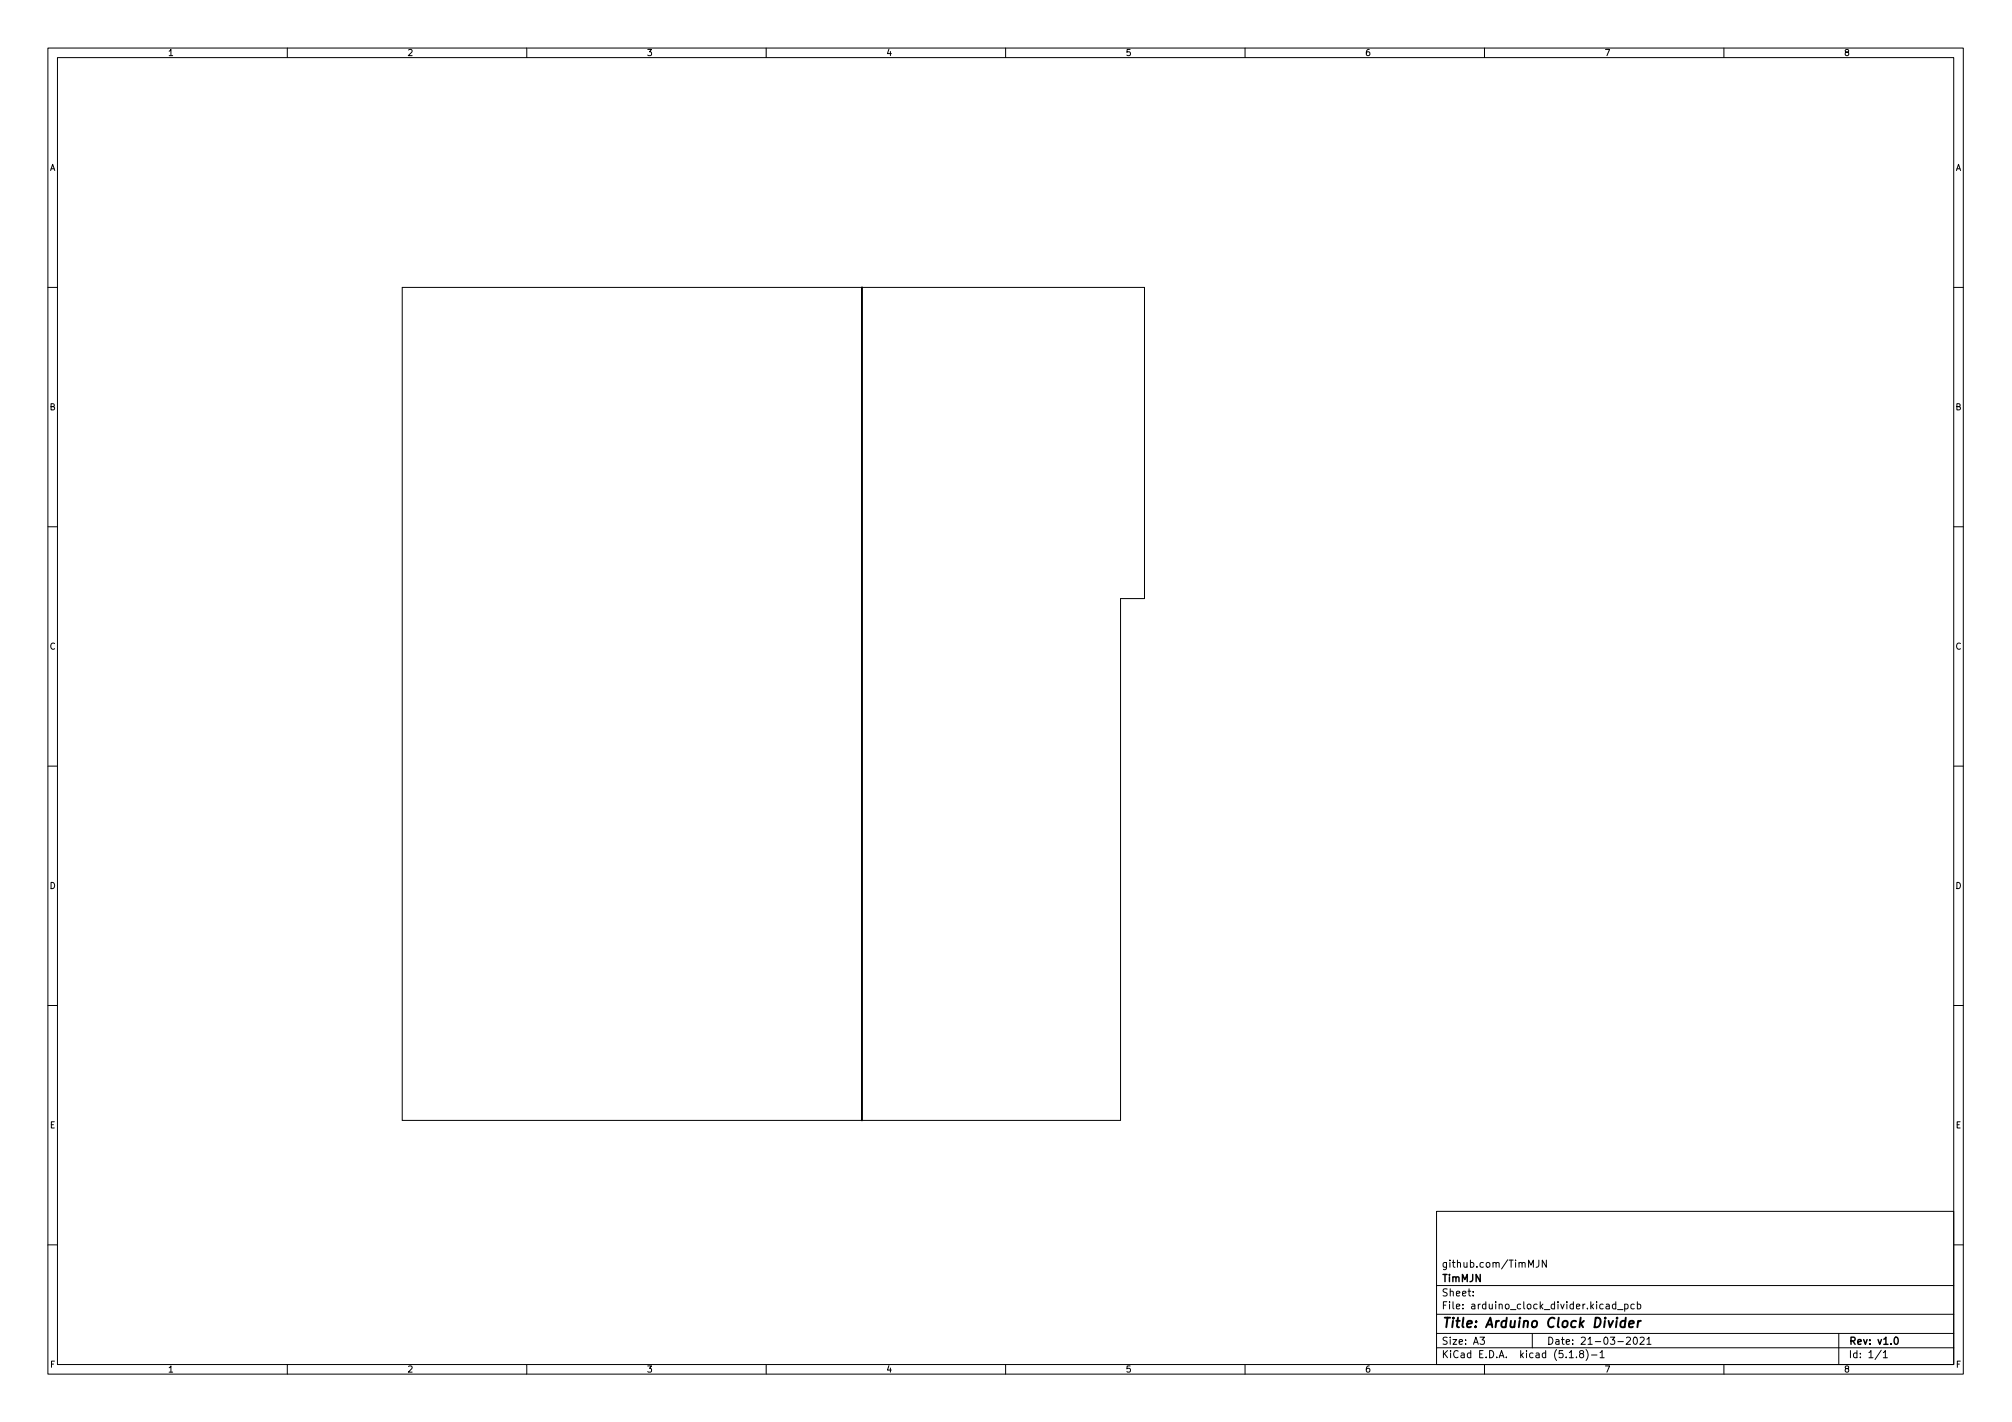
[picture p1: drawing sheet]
<svg xmlns="http://www.w3.org/2000/svg" width="420mm" height="297mm" viewBox="0 0 420 297" stroke-linecap="round" stroke-linejoin="round" font-family="sans-serif">
<defs><g id="words">
<text font-size="2.8" x="301" y="277.3">Title: Arduino Clock Divider</text>
<g font-size="2.1">
<text x="301" y="267.8">TimMJN</text>
<text x="301" y="264.8">github.com/TimMJN</text>
<text x="301" y="273.5">File: arduino_clock_divider.kicad_pcb</text>
<text x="301" y="270.8">Sheet:</text>
<text x="301" y="280.9">Size: A3</text>
<text x="323" y="280.9">Date: 21-03-2021</text>
<text x="386" y="280.9">Rev: v1.0</text>
<text x="301" y="283.7">KiCad E.D.A. kicad (5.1.8)-1</text>
<text x="386" y="283.7">Id: 1/1</text>
</g>
<g font-size="1.8">
<text x="35" y="11.7">1</text>
<text x="85" y="11.7">2</text>
<text x="135" y="11.7">3</text>
<text x="185" y="11.7">4</text>
<text x="235" y="11.7">5</text>
<text x="285" y="11.7">6</text>
<text x="335" y="11.7">7</text>
<text x="385" y="11.7">8</text>
<text x="10.3" y="35.7">A</text>
<text x="408.3" y="35.7">A</text>
<text x="10.3" y="85.7">B</text>
<text x="408.3" y="85.7">B</text>
<text x="10.3" y="135.7">C</text>
<text x="408.3" y="135.7">C</text>
<text x="10.3" y="185.7">D</text>
<text x="408.3" y="185.7">D</text>
<text x="10.4" y="235.7">E</text>
<text x="408.4" y="235.7">E</text>
<text x="10.4" y="285.7">F</text>
<text x="35" y="286.7">1</text>
<text x="85" y="286.7">2</text>
<text x="135" y="286.7">3</text>
<text x="185" y="286.7">4</text>
<text x="235" y="286.7">5</text>
<text x="285" y="286.7">6</text>
<text x="335" y="286.7">7</text>
<text x="385" y="286.7">8</text>
<text x="408.4" y="285.7">F</text>
</g>
</g></defs>
<g fill="none" stroke="#000" stroke-width=".21">
<path d="M10 10h400v277h-400zM12 12h396v273h-396zM60 10v2M110 10v2M160 10v2M210 10v2M260 10v2M310 10v2M360 10v2M10 60h2M84 60h155v65h-5v109h-150zM408 60h2"/>
<path d="M10 110h2M408 110h2M10 160h2M408 160h2M10 210h2M408 210h2M300 253h108v32h-108zM10 260h2M300 278.5h108M300 274.5h108M300 268.5h108M307.6 270.6v.1"/>
<path d="M307.6 269.8v.1M309.1 279.3h.9l-.5 .6 .4 .1v.7l-.2 .1-.6-.1M319.2 264.7v-1.5l.5 1.1 .5-1.1v1.5M320 278.5v3M321.4 263.2v1.1a.48 .48 0 0 1-.6 .4M322.9 263.2v1.5l-.8-1.5v1.5M337.4 272.5l-.4-.1-.3 .3 .1 .6h.6M337.4 271.9v1.5M337.8 273.6h1.1M339.3 272.5l.4-.1 .3 .3-.2 .6h-.5M339.3 272.4v1.5M339.6 279.5l.6-.2 .3 .4-.9 1.1h.9"/>
<path d="M341.2 279.5l.2-.2a.8 .8 0 0 1 .5 .8 .8 .8 0 0 1-.5 .7l-.2-.1-.1-.5zM341.3 272.5l-.4-.1-.3 .3 .1 .6h.6M341.9 272.5l.4-.1 .3 .3-.1 .6h-.6M341.9 271.9v1.5M342.5 279.5l.6-.2 .2 .4-.9 1.1h.9M343.9 279.7l.5-.4v1.5M384 278.5v6.5M408 260h2M60 285v2M110 285v2M160 285v2M210 285v2"/>
<path d="M260 285v2M300 281.5h108M310 285v2M327.7 282.5l.4-.4v1.5M327.7 283.6h.9M329.2 283.5v.1M330.1 282.8l-.3-.3 .1-.2 .2-.2 .5 .1 .1 .2-.1 .2-.6 .2-.2 .2 .1 .5 .2 .1h.3l.3-.3v-.3l-.3-.2M331.2 281.9a1.72 1.72 0 0 1 0 2.3M332.3 283h1.2M334.1 282.5l.5-.4v1.5M334.1 283.6h.9M343.9 280.8h.9"/>
<path d="M360 285v2M392.8 282l-1.2 2M393.3 282.5l.4-.4v1.5M393.3 283.6h.8"/>
</g>
<path d="M395.8 279.4l.1-.1a.8 .8 0 0 1 .5 .8 .8 .8 0 0 1-.5 .7 1 1 0 0 1-.1-1.4z" fill="none" stroke="#000" stroke-width=".3"/>
<path d="M180 60v174M339.4 276a.66 .66 0 0 0-1 .3v.6l.1 .2h.8M339.5 275.2l-.2 2M340.2 276.6l1-.2-.1-.4-.5-.1-.4 .3v.9h.8M342.1 275.9l-.2 1.3M342.7 275.9l-.4 .1-.3 .3" fill="none" stroke="#000" stroke-width=".4"/>
<use href="#words"/>
</svg>
